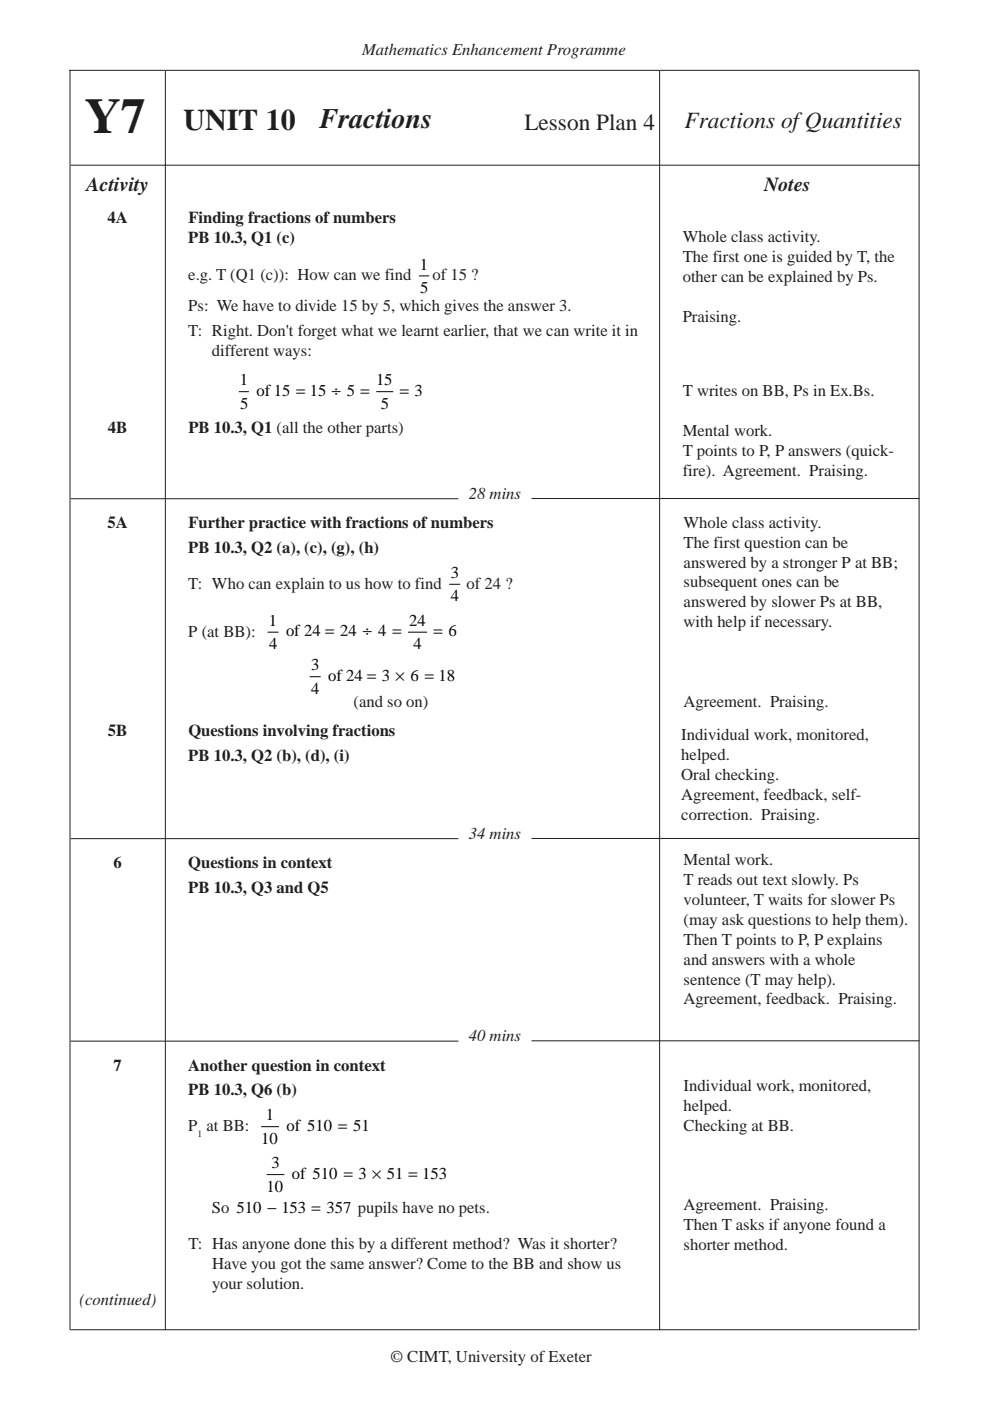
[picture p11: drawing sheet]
<svg xmlns="http://www.w3.org/2000/svg" width="210mm" height="297mm" viewBox="0 0 210 297" stroke-linecap="round" stroke-linejoin="round" font-family="sans-serif">
<defs><g id="words">
<text font-size="10.6" fill="#231f20" x="18" y="28.3">Y7</text>
<text font-size="6.3" fill="#231f20" x="38.9" y="27.5">UNIT 10</text>
<text font-size="6" fill="#231f20" x="67.7" y="27.1">Fractions</text>
<g font-size="4.9" fill="#231f20">
<text x="111.2" y="27.5">Lesson Plan 4</text>
<text x="145.1" y="27.1">Fractions of Quantities</text>
</g>
<g font-size="4.2" fill="#231f20">
<text x="18.4" y="40.4">Activity</text>
<text x="162" y="40.4">Notes</text>
</g>
<g font-size="3.5" fill="#231f20">
<text x="76.8" y="11.6">Mathematics Enhancement Programme</text>
<text x="22.8" y="47.3">4A</text>
<text x="39.9" y="47.3">Finding fractions of numbers</text>
<text x="39.9" y="51.6">PB 10.3, Q1 (c)</text>
<text x="144.8" y="51.3">Whole class activity.</text>
<text x="39.9" y="59.4">e.g. T (Q1 (c)): How can we find</text>
<text x="91.7" y="59.4">of 15 ?</text>
<text x="144.8" y="55.6">The first one is guided by T, the</text>
<text x="144.8" y="59.8">other can be explained by Ps.</text>
<text x="39.9" y="65.9">Ps: We have to divide 15 by 5, which gives the answer 3.</text>
<text x="39.9" y="71.2">T: Right. Don't forget what we learnt earlier, that we can write it in</text>
<text x="144.8" y="68.3">Praising.</text>
<text x="44.9" y="75.4">different ways:</text>
<text x="144.8" y="84">T writes on BB, Ps in Ex.Bs.</text>
<text x="22.9" y="91.8">4B</text>
<text x="39.9" y="91.8">PB 10.3, Q1 (all the other parts)</text>
<text x="144.8" y="92.4">Mental work.</text>
<text x="144.8" y="96.7">T points to P, P answers (quick-</text>
<text x="144.8" y="100.9">fire). Agreement. Praising.</text>
<text x="99.4" y="105.8">28 mins</text>
<text x="22.8" y="112">5A</text>
<text x="39.9" y="112">Further practice with fractions of numbers</text>
<text x="144.9" y="111.9">Whole class activity.</text>
<text x="39.9" y="117.3">PB 10.3, Q2 (a), (c), (g), (h)</text>
<text x="144.9" y="116.1">The first question can be</text>
<text x="39.9" y="124.8">T: Who can explain to us how to find</text>
<text x="98.9" y="124.8">of 24 ?</text>
<text x="144.9" y="120.3">answered by a stronger P at BB;</text>
<text x="144.9" y="124.6">subsequent ones can be</text>
<text x="144.9" y="128.8">answered by slower Ps at BB,</text>
<text x="39.9" y="135">P (at BB):</text>
<text x="144.9" y="133">with help if necessary.</text>
<text x="75" y="149.9">(and so on)</text>
<text x="144.9" y="149.9">Agreement. Praising.</text>
<text x="22.9" y="156.1">5B</text>
<text x="39.9" y="161.4">PB 10.3, Q2 (b), (d), (i)</text>
<text x="39.9" y="156.1">Questions involving fractions</text>
<text x="144.5" y="156.8">Individual work, monitored,</text>
<text x="144.5" y="161.1">helped.</text>
<text x="144.5" y="165.3">Oral checking.</text>
<text x="144.5" y="169.5">Agreement, feedback, self-</text>
<text x="144.5" y="173.8">correction. Praising.</text>
<text x="99.4" y="177.9">34 mins</text>
<text x="24.1" y="184.1">6</text>
<text x="39.9" y="184.1">Questions in context</text>
<text x="144.9" y="183.3">Mental work.</text>
<text x="39.9" y="189.3">PB 10.3, Q3 and Q5</text>
<text x="144.9" y="187.6">T reads out text slowly. Ps</text>
<text x="144.9" y="191.8">volunteer, T waits for slower Ps</text>
<text x="144.9" y="196">(may ask questions to help them).</text>
<text x="144.9" y="200.3">Then T points to P, P explains</text>
<text x="144.9" y="204.5">and answers with a whole</text>
<text x="144.9" y="208.7">sentence (T may help).</text>
<text x="144.9" y="213">Agreement, feedback. Praising.</text>
<text x="99.4" y="220.8">40 mins</text>
<text x="24.1" y="227">7</text>
<text x="39.9" y="227">Another question in context</text>
<text x="39.9" y="232.3">PB 10.3, Q6 (b)</text>
<text x="144.9" y="231.2">Individual work, monitored,</text>
<text x="39.9" y="239.8">P at BB:</text>
<text x="144.9" y="235.5">helped.</text>
<text x="144.9" y="239.7">Checking at BB.</text>
<text x="44.9" y="257.2">So 510 − 153 = 357 pupils have no pets.</text>
<text x="144.9" y="256.6">Agreement. Praising.</text>
<text x="144.9" y="260.9">Then T asks if anyone found a</text>
<text x="39.9" y="264.9">T: Has anyone done this by a different method? Was it shorter?</text>
<text x="45" y="269.1">Have you got the same answer? Come to the BB and show us</text>
<text x="144.9" y="265.1">shorter method.</text>
<text x="45" y="273.3">your solution.</text>
<text x="16.9" y="276.6">(continued)</text>
<text x="82.8" y="288.8">© CIMT, University of Exeter</text>
</g>
<g font-size="3.5">
<text x="89" y="57.2">1</text>
<text x="89.1" y="62.1">5</text>
<text x="50.8" y="81.7">1</text>
<text x="54.4" y="84">of15 = 15 ÷ 5 =</text>
<text x="79.7" y="81.7">15</text>
<text x="84.8" y="84">= 3</text>
<text x="50.9" y="86.7">5</text>
<text x="80.7" y="86.7">5</text>
<text x="95.6" y="122.6">3</text>
<text x="95.6" y="127.5">4</text>
<text x="57" y="132.7">1</text>
<text x="57" y="137.7">4</text>
<text x="60.6" y="135">of 24 = 24 ÷ 4 =</text>
<text x="86.8" y="132.7">24</text>
<text x="87.7" y="137.7">4</text>
<text x="91.9" y="135">= 6</text>
<text x="66" y="142.2">3</text>
<text x="66" y="147.1">4</text>
<text x="69.6" y="144.4">of 24 = 3 × 6 = 18</text>
<text x="56.4" y="237.6">1</text>
<text x="60.7" y="239.8">of 510 = 51</text>
<text x="55.4" y="242.5">10</text>
<text x="57.6" y="247.7">3</text>
<text x="61.9" y="249.9">of 510 = 3 × 51 = 153</text>
<text x="56.5" y="252.7">10</text>
</g>
<text font-size="2" fill="#231f20" x="41.9" y="241">1</text>
</g></defs>
<g fill="none" stroke="#231f20" stroke-width=".21">
<path d="M14.6 14.9h180.4M14.8 15v267M35.1 15v267M139.9 15v267M194.9 15v267M15 35h180M15 105.7h82.2M112.7 105.7h82.3M15 177.8h82.2M112.7 177.8h82.3M15 220.7h82.2M112.7 220.7h82.3"/>
<path d="M15 281.9h179.4"/>
</g>
<path d="M88.9 58.5h2.1M50.6 83h2.2M79.8 83h3.6M56.7 134h2.4M86.5 134h4.1M95.2 123.9h2.4M65.7 143.5h2.3M55.4 238.9h3.7M56.5 249h3.8" fill="none" stroke="#000" stroke-width=".21"/>
<use href="#words"/>
</svg>
